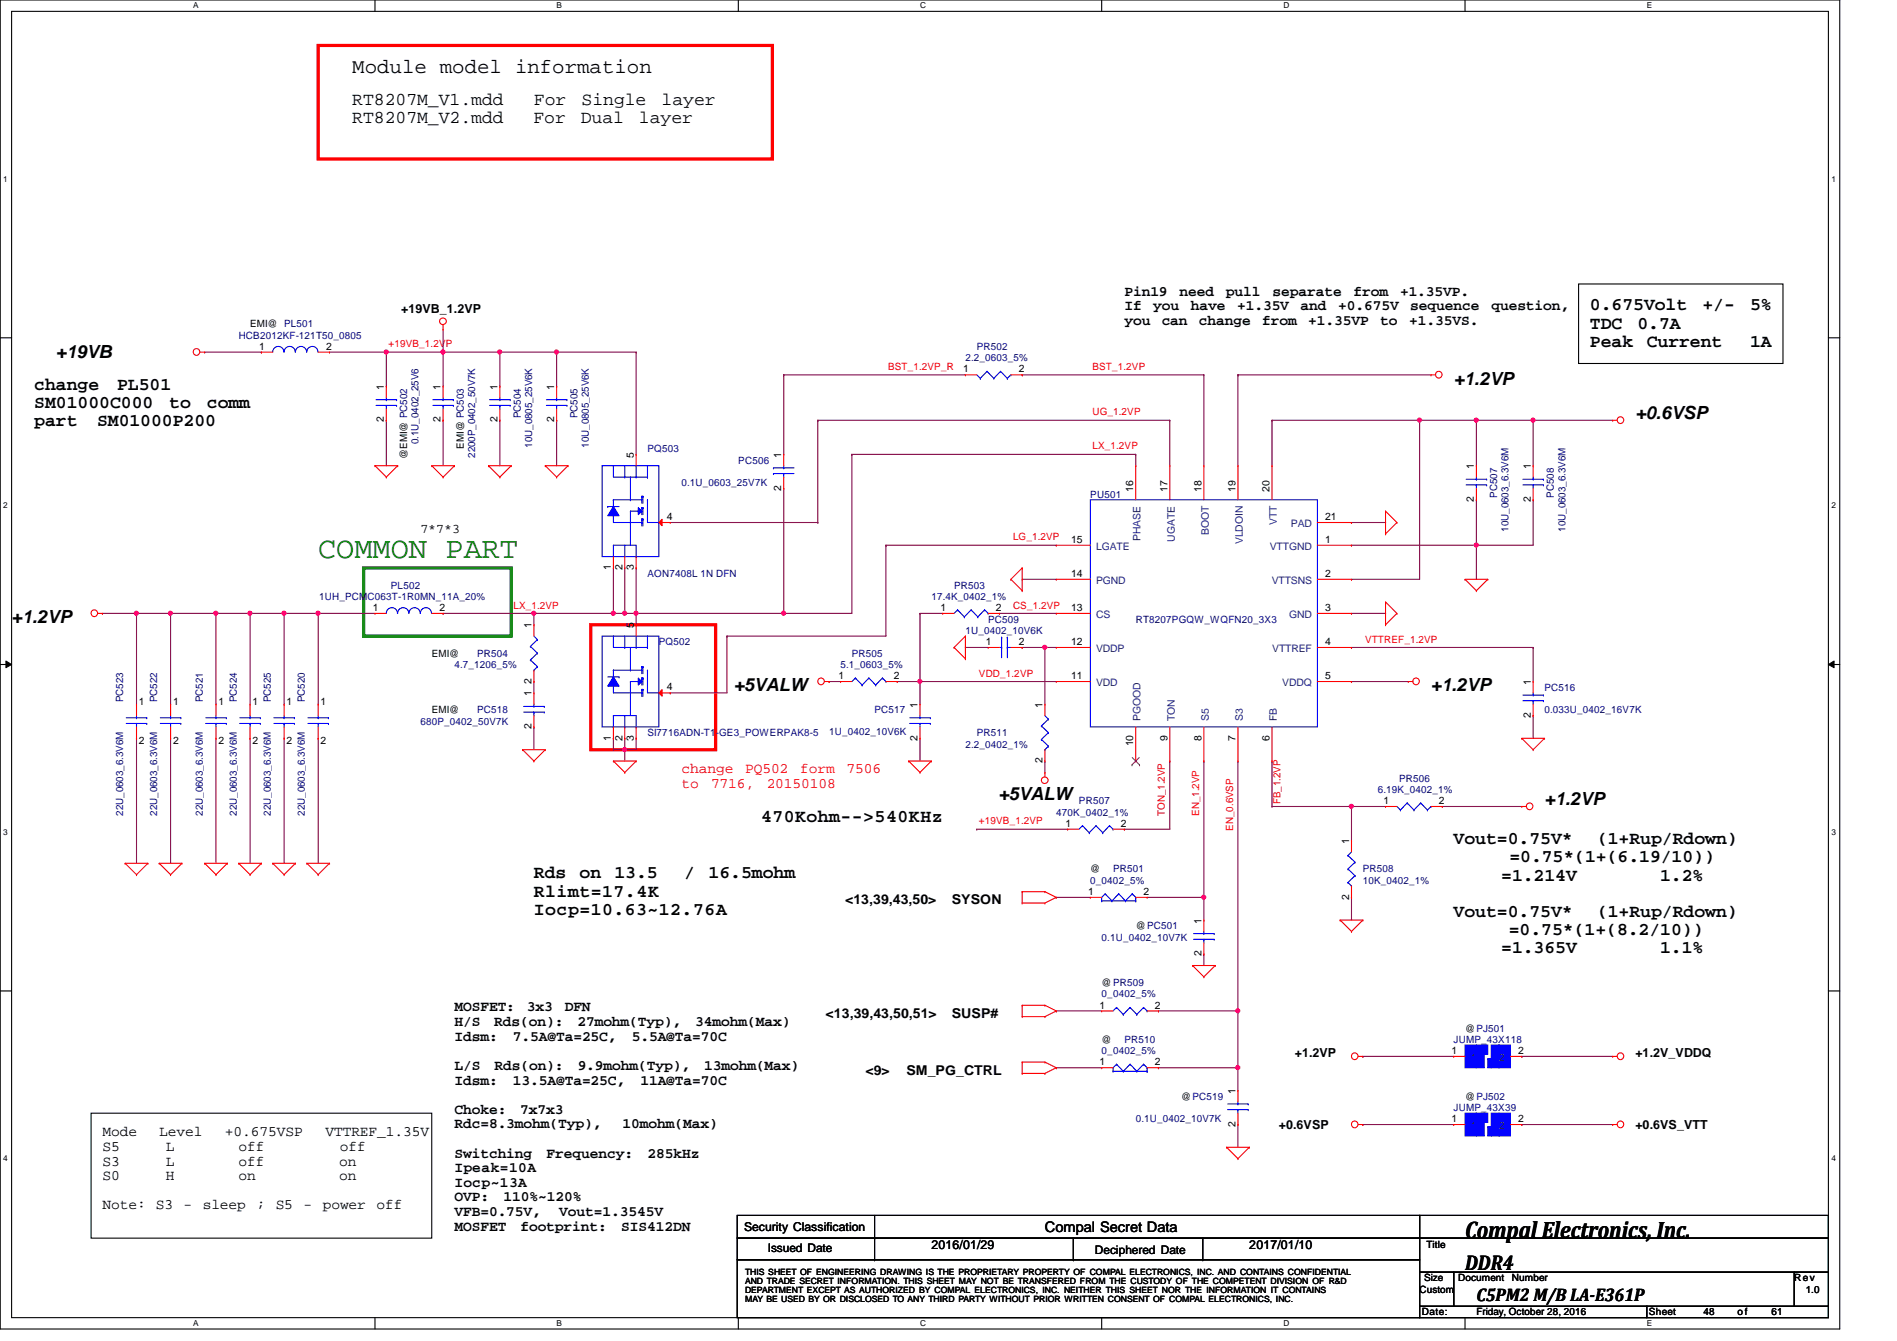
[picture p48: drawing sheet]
<svg xmlns="http://www.w3.org/2000/svg" width="297mm" height="210mm" viewBox="0 0 297 210" stroke-linecap="round" stroke-linejoin="round" font-family="sans-serif">
<defs><g id="words">
<text font-size="4.7" fill="#008000" x="49.8" y="87.3">COMMON PART</text>
<text font-size="3.7" x="229.4" y="193.8">Compal Electronics, Inc.</text>
<g font-size="3.3">
<text x="55.2" y="11.4">Module model information</text>
<text x="229.4" y="198.8">DDR4</text>
</g>
<g font-size="2.8">
<text x="55.2" y="16.5">RT8207M_V1.mdd</text>
<text x="83.6" y="16.5">For</text>
<text x="91.1" y="16.5">Single</text>
<text x="103.6" y="16.5">layer</text>
<text x="55.2" y="19.3">RT8207M_V2.mdd</text>
<text x="83.5" y="19.3">For</text>
<text x="90.9" y="19.3">Dual</text>
<text x="100" y="19.3">layer</text>
<text x="249" y="51.4">TDC</text>
<text x="249" y="48.6">0.675Volt</text>
<text x="256.4" y="51.4">0.7A</text>
<text x="266.6" y="48.6">+/-</text>
<text x="274" y="48.6">5%</text>
<text x="8.8" y="56.1">+19VB</text>
<text x="249" y="54.3">Peak</text>
<text x="257.8" y="54.3">Current</text>
<text x="274" y="54.3">1A</text>
<text x="5.4" y="61">change</text>
<text x="5.4" y="63.9">SM01000C000</text>
<text x="18.3" y="61">PL501</text>
<text x="26.5" y="63.9">to</text>
<text x="32.4" y="63.9">comm</text>
<text x="227.6" y="60.2">+1.2VP</text>
<text x="256.1" y="65.5">+0.6VSP</text>
<text x="5.4" y="66.7">part</text>
<text x="15.2" y="66.7">SM01000P200</text>
<text x="1.8" y="97.5">+1.2VP</text>
<text x="114.9" y="108.2">+5VALW</text>
<text x="224.1" y="108.2">+1.2VP</text>
<text x="156.3" y="125.3">+5VALW</text>
<text x="241.8" y="126">+1.2VP</text>
<text x="119.2" y="128.6">470Kohm--&gt;540KHz</text>
<text x="83.6" y="137.5">Rds</text>
<text x="90.8" y="137.5">on</text>
<text x="96.2" y="137.5">13.5</text>
<text x="107.1" y="137.5">/</text>
<text x="111" y="137.5">16.5mohm</text>
<text x="227.6" y="132.2">Vout=0.75V*</text>
<text x="235.1" y="137.8">=1.214V</text>
<text x="236.3" y="135">=0.75*(1+(6.19/10))</text>
<text x="250.1" y="132.2">(1+Rup/Rdown)</text>
<text x="260" y="137.8">1.2%</text>
<text x="83.6" y="140.3">Rlimt=17.4K</text>
<text x="83.6" y="143.2">Iocp=10.63~12.76A</text>
<text x="227.6" y="143.5">Vout=0.75V*</text>
<text x="250.1" y="143.5">(1+Rup/Rdown)</text>
<text x="235.1" y="149.2">=1.365V</text>
<text x="236.3" y="146.3">=0.75*(1+(8.2/10))</text>
<text x="260" y="149.2">1.1%</text>
<text x="231.2" y="203.6">C5PM2 M/B LA-E361P</text>
</g>
<g font-size="2.3">
<text x="176.1" y="46.3">Pin19</text>
<text x="184.7" y="46.3">need</text>
<text x="192" y="46.3">pull</text>
<text x="199.2" y="46.3">separate</text>
<text x="211.9" y="46.3">from</text>
<text x="219.2" y="46.3">+1.35VP.</text>
<text x="176.1" y="48.6">If</text>
<text x="176.1" y="50.9">you</text>
<text x="180.6" y="48.6">you</text>
<text x="181.9" y="50.9">can</text>
<text x="186.5" y="48.6">have</text>
<text x="187.7" y="50.9">change</text>
<text x="193.7" y="48.6">+1.35V</text>
<text x="197.6" y="50.9">from</text>
<text x="203.7" y="48.6">and</text>
<text x="204.8" y="50.9">+1.35VP</text>
<text x="209.5" y="48.6">+0.675V</text>
<text x="216.1" y="50.9">to</text>
<text x="220.7" y="50.9">+1.35VS.</text>
<text x="220.8" y="48.6">sequence</text>
<text x="233.5" y="48.6">question,</text>
<text x="71.2" y="158.3">MOSFET:</text>
<text x="71.2" y="160.6">H/S</text>
<text x="77.4" y="160.6">Rds(on):</text>
<text x="82.5" y="158.3">3x3</text>
<text x="88.4" y="158.3">DFN</text>
<text x="90.4" y="160.6">27mohm(Typ),</text>
<text x="108.9" y="160.6">34mohm(Max)</text>
<text x="71.2" y="162.9">Idsm:</text>
<text x="71.2" y="167.5">L/S</text>
<text x="77.4" y="167.5">Rds(on):</text>
<text x="80.3" y="162.9">7.5A@Ta=25C,</text>
<text x="90.5" y="167.5">9.9mohm(Typ),</text>
<text x="98.9" y="162.9">5.5A@Ta=70C</text>
<text x="110.3" y="167.5">13mohm(Max)</text>
<text x="71.2" y="169.8">Idsm:</text>
<text x="80.3" y="169.8">13.5A@Ta=25C,</text>
<text x="100.3" y="169.8">11A@Ta=70C</text>
<text x="16" y="177.9">Mode</text>
<text x="24.9" y="177.9">Level</text>
<text x="35.2" y="177.9">+0.675VSP</text>
<text x="51" y="177.9">VTTREF_1.35V</text>
<text x="71.2" y="174.3">Choke:</text>
<text x="71.2" y="176.6">Rdc=8.3mohm(Typ),</text>
<text x="81.4" y="174.3">7x7x3</text>
<text x="97.5" y="176.6">10mohm(Max)</text>
<text x="16" y="180.2">S5</text>
<text x="16" y="182.5">S3</text>
<text x="16" y="184.7">S0</text>
<text x="25.9" y="180.2">L</text>
<text x="25.9" y="182.5">L</text>
<text x="25.9" y="184.7">H</text>
<text x="37.4" y="180.2">off</text>
<text x="37.4" y="182.5">off</text>
<text x="37.4" y="184.7">on</text>
<text x="53.1" y="184.7">on</text>
<text x="53.1" y="182.5">on</text>
<text x="53.2" y="180.2">off</text>
<text x="71.2" y="181.2">Switching</text>
<text x="71.2" y="183.5">Ipeak=10A</text>
<text x="71.2" y="185.8">Iocp~13A</text>
<text x="85.6" y="181.2">Frequency:</text>
<text x="101.4" y="181.2">285kHz</text>
<text x="16" y="189.3">Note: S3 -</text>
<text x="31.7" y="189.3">sleep</text>
<text x="40.2" y="189.3">;</text>
<text x="43.2" y="189.3">S5</text>
<text x="47.5" y="189.3">-</text>
<text x="50.5" y="189.3">power</text>
<text x="59" y="189.3">off</text>
<text x="71.2" y="188">OVP:</text>
<text x="71.2" y="190.3">VFB=0.75V,</text>
<text x="78.9" y="188">110%~120%</text>
<text x="87.6" y="190.3">Vout=1.3545V</text>
<text x="71.2" y="192.6">MOSFET</text>
<text x="81.5" y="192.6">footprint:</text>
<text x="97.3" y="192.6">SIS412DN</text>
<text x="163.6" y="192.9">Compal Secret Data</text>
</g>
<g font-size="2.3" fill="#f00">
<text x="106.7" y="123.3">to</text>
<text x="106.7" y="121">change</text>
<text x="111.3" y="123.3">7716,</text>
<text x="116.7" y="121">PQ502</text>
<text x="120" y="123.3">20150108</text>
<text x="125.3" y="121">form</text>
<text x="132.6" y="121">7506</text>
</g>
<g font-size="2.1">
<text x="65.8" y="83.4">7*7*3</text>
<text x="132.3" y="141.6">&lt;13,39,43,50&gt;</text>
<text x="149.1" y="141.6">SYSON</text>
<text x="129.3" y="159.3">&lt;13,39,43,50,51&gt;</text>
<text x="149.1" y="159.3">SUSP#</text>
<text x="135.5" y="168.2">&lt;9&gt;</text>
<text x="141.9" y="168.2">SM_PG_CTRL</text>
</g>
<g font-size="1.9">
<text x="62.8" y="48.9">+19VB_1.2VP</text>
<text x="202.7" y="165.4">+1.2VP</text>
<text x="256.1" y="165.4">+1.2V_VDDQ</text>
<text x="200.2" y="176.8">+0.6VSP</text>
<text x="256.1" y="176.8">+0.6VS_VTT</text>
<text x="116.5" y="192.7">Security Classification</text>
<text x="120.2" y="196">Issued Date</text>
<text x="145.8" y="195.6">2016/01/29</text>
<text x="171.4" y="196.2">Deciphered Date</text>
<text x="195.6" y="195.6">2017/01/10</text>
</g>
<g font-size="1.6" fill="#000080">
<text x="37.4" y="53">HCB2012KF-121T50_0805</text>
<text x="151.2" y="56.6">2.2_0603_5%</text>
<text x="152.9" y="54.8">PR502</text>
<text x="81.5" y="65.4" transform="rotate(-90 81.5 65.4)">PC504</text>
<text x="90.4" y="65.4" transform="rotate(-90 90.4 65.4)">PC505</text>
<text x="65.5" y="69.5" transform="rotate(-90 65.5 69.5)">0.1U_0402_25V6</text>
<text x="74.4" y="71.7" transform="rotate(-90 74.4 71.7)">2200P_0402_50V7K</text>
<text x="83.3" y="70.1" transform="rotate(-90 83.3 70.1)">10U_0805_25V6K</text>
<text x="92.2" y="70.1" transform="rotate(-90 92.2 70.1)">10U_0805_25V6K</text>
<text x="101.4" y="70.8">PQ503</text>
<text x="106.7" y="76.1">0.1U_0603_25V7K</text>
<text x="115.6" y="72.6">PC506</text>
<text x="170.7" y="77.9">PU501</text>
<text x="234.4" y="77.9" transform="rotate(-90 234.4 77.9)">PC507</text>
<text x="243.3" y="77.9" transform="rotate(-90 243.3 77.9)">PC508</text>
<text x="236.2" y="83.2" transform="rotate(-90 236.2 83.2)">10U_0603_6.3V6M</text>
<text x="245.1" y="83.2" transform="rotate(-90 245.1 83.2)">10U_0603_6.3V6M</text>
<text x="50" y="93.9">1UH_PCMC063T-1R0MN_11A_20%</text>
<text x="61.2" y="92.1">PL502</text>
<text x="101.4" y="90.3">AON7408L 1N DFN</text>
<text x="145.8" y="93.9">17.4K_0402_1%</text>
<text x="149.4" y="92.1">PR503</text>
<text x="103.2" y="101">PQ502</text>
<text x="151.2" y="99.2">1U_0402_10V6K</text>
<text x="154.7" y="97.5">PC509</text>
<text x="177.8" y="97.5">RT8207PGQW_WQFN20_3X3</text>
<text x="71.2" y="104.6">4.7_1206_5%</text>
<text x="74.7" y="102.8">PR504</text>
<text x="131.6" y="104.6">5.1_0603_5%</text>
<text x="133.4" y="102.8">PR505</text>
<text x="19.3" y="109.9" transform="rotate(-90 19.3 109.9)">PC523</text>
<text x="24.6" y="109.9" transform="rotate(-90 24.6 109.9)">PC522</text>
<text x="31.7" y="109.9" transform="rotate(-90 31.7 109.9)">PC521</text>
<text x="37.1" y="109.9" transform="rotate(-90 37.1 109.9)">PC524</text>
<text x="42.4" y="109.9" transform="rotate(-90 42.4 109.9)">PC525</text>
<text x="47.7" y="109.9" transform="rotate(-90 47.7 109.9)">PC520</text>
<text x="65.8" y="113.5">680P_0402_50V7K</text>
<text x="74.7" y="111.7">PC518</text>
<text x="136.9" y="111.7">PC517</text>
<text x="241.8" y="111.7">0.033U_0402_16V7K</text>
<text x="241.8" y="108.1">PC516</text>
<text x="101.4" y="115.2">SI7716ADN-T1-GE3_POWERPAK8-5</text>
<text x="129.8" y="115.1">1U_0402_10V6K</text>
<text x="151.2" y="117">2.2_0402_1%</text>
<text x="152.9" y="115.2">PR511</text>
<text x="168.9" y="125.9">PR507</text>
<text x="215.7" y="124.1">6.19K_0402_1%</text>
<text x="219.1" y="122.3">PR506</text>
<text x="19.3" y="127.7" transform="rotate(-90 19.3 127.7)">22U_0603_6.3V6M</text>
<text x="24.6" y="127.7" transform="rotate(-90 24.6 127.7)">22U_0603_6.3V6M</text>
<text x="31.7" y="127.7" transform="rotate(-90 31.7 127.7)">22U_0603_6.3V6M</text>
<text x="37.1" y="127.7" transform="rotate(-90 37.1 127.7)">22U_0603_6.3V6M</text>
<text x="42.4" y="127.7" transform="rotate(-90 42.4 127.7)">22U_0603_6.3V6M</text>
<text x="47.7" y="127.7" transform="rotate(-90 47.7 127.7)">22U_0603_6.3V6M</text>
<text x="165.4" y="127.7">470K_0402_1%</text>
<text x="174.3" y="136.6">PR501</text>
<text x="213.4" y="136.6">PR508</text>
<text x="170.7" y="138.3">0_0402_5%</text>
<text x="213.4" y="138.3">10K_0402_1%</text>
<text x="172.5" y="147.2">0.1U_0402_10V7K</text>
<text x="172.5" y="156.1">0_0402_5%</text>
<text x="172.5" y="165">0_0402_5%</text>
<text x="176.1" y="163.2">PR510</text>
<text x="227.6" y="163.2">JUMP_43X118</text>
<text x="227.6" y="173.9">JUMP_43X39</text>
<text x="177.8" y="175.7">0.1U_0402_10V7K</text>
</g>
<g font-size="1.6">
<text x="39.2" y="51.2">EMI@ PL501</text>
<text x="40.6" y="54.7">1</text>
<text x="51.1" y="54.7">2</text>
<text x="150.8" y="58.3">1</text>
<text x="159.5" y="58.3">2</text>
<text x="60.1" y="61" transform="rotate(-90 60.1 61)">1</text>
<text x="69" y="61" transform="rotate(-90 69 61)">1</text>
<text x="77.9" y="61" transform="rotate(-90 77.9 61)">1</text>
<text x="86.8" y="61" transform="rotate(-90 86.8 61)">1</text>
<text x="60.1" y="66.1" transform="rotate(-90 60.1 66.1)">2</text>
<text x="63.8" y="71.8" transform="rotate(-90 63.8 71.8)">@EMI@ PC502</text>
<text x="69" y="66.1" transform="rotate(-90 69 66.1)">2</text>
<text x="72.6" y="70.2" transform="rotate(-90 72.6 70.2)">EMI@ PC503</text>
<text x="77.9" y="66.1" transform="rotate(-90 77.9 66.1)">2</text>
<text x="86.8" y="66.1" transform="rotate(-90 86.8 66.1)">2</text>
<text x="99.2" y="71.7" transform="rotate(-90 99.2 71.7)">5</text>
<text x="122.3" y="71.7" transform="rotate(-90 122.3 71.7)">1</text>
<text x="122.3" y="76.8" transform="rotate(-90 122.3 76.8)">2</text>
<text x="177.5" y="77" transform="rotate(-90 177.5 77)">16</text>
<text x="182.8" y="77" transform="rotate(-90 182.8 77)">17</text>
<text x="188.1" y="77" transform="rotate(-90 188.1 77)">18</text>
<text x="193.5" y="77" transform="rotate(-90 193.5 77)">19</text>
<text x="198.8" y="77" transform="rotate(-90 198.8 77)">20</text>
<text x="230.8" y="73.4" transform="rotate(-90 230.8 73.4)">1</text>
<text x="239.7" y="73.4" transform="rotate(-90 239.7 73.4)">1</text>
<text x="104.4" y="81.4">4</text>
<text x="207.5" y="81.4">21</text>
<text x="230.8" y="78.6" transform="rotate(-90 230.8 78.6)">2</text>
<text x="239.7" y="78.6" transform="rotate(-90 239.7 78.6)">2</text>
<text x="95.7" y="89.2" transform="rotate(-90 95.7 89.2)">1</text>
<text x="97.4" y="89.2" transform="rotate(-90 97.4 89.2)">2</text>
<text x="99.2" y="89.2" transform="rotate(-90 99.2 89.2)">3</text>
<text x="167.7" y="85">15</text>
<text x="207.5" y="85">1</text>
<text x="58.4" y="95.6">1</text>
<text x="68.8" y="95.6">2</text>
<text x="147.3" y="95.6">1</text>
<text x="156" y="95.6">2</text>
<text x="167.7" y="90.3">14</text>
<text x="167.7" y="95.6">13</text>
<text x="207.5" y="90.3">2</text>
<text x="207.5" y="95.6">3</text>
<text x="83.2" y="98.3" transform="rotate(-90 83.2 98.3)">1</text>
<text x="99.2" y="98.3" transform="rotate(-90 99.2 98.3)">5</text>
<text x="154.4" y="101">1</text>
<text x="159.5" y="101">2</text>
<text x="167.7" y="101">12</text>
<text x="207.5" y="101">4</text>
<text x="67.6" y="102.8">EMI@</text>
<text x="83.2" y="107" transform="rotate(-90 83.2 107)">2</text>
<text x="131.3" y="106.3">1</text>
<text x="140" y="106.3">2</text>
<text x="167.7" y="106.3">11</text>
<text x="207.5" y="106.3">5</text>
<text x="239.7" y="107.2" transform="rotate(-90 239.7 107.2)">1</text>
<text x="21.8" y="110.4">1</text>
<text x="27.1" y="110.4">1</text>
<text x="34.2" y="110.4">1</text>
<text x="39.5" y="110.4">1</text>
<text x="44.9" y="110.4">1</text>
<text x="50.2" y="110.4">1</text>
<text x="67.6" y="111.7">EMI@</text>
<text x="83.2" y="109" transform="rotate(-90 83.2 109)">1</text>
<text x="104.4" y="108.1">4</text>
<text x="143.7" y="110.8" transform="rotate(-90 143.7 110.8)">1</text>
<text x="163.2" y="110.8" transform="rotate(-90 163.2 110.8)">1</text>
<text x="239.7" y="112.4" transform="rotate(-90 239.7 112.4)">2</text>
<text x="21.8" y="116.5">2</text>
<text x="27.1" y="116.5">2</text>
<text x="34.2" y="116.5">2</text>
<text x="39.5" y="116.5">2</text>
<text x="44.9" y="116.5">2</text>
<text x="50.2" y="116.5">2</text>
<text x="83.2" y="114.1" transform="rotate(-90 83.2 114.1)">2</text>
<text x="95.7" y="115.9" transform="rotate(-90 95.7 115.9)">1</text>
<text x="97.4" y="115.9" transform="rotate(-90 97.4 115.9)">2</text>
<text x="99.2" y="115.9" transform="rotate(-90 99.2 115.9)">3</text>
<text x="143.7" y="115.9" transform="rotate(-90 143.7 115.9)">2</text>
<text x="163.2" y="119.5" transform="rotate(-90 163.2 119.5)">2</text>
<text x="177.5" y="116.8" transform="rotate(-90 177.5 116.8)">10</text>
<text x="182.8" y="115.9" transform="rotate(-90 182.8 115.9)">9</text>
<text x="188.1" y="115.9" transform="rotate(-90 188.1 115.9)">8</text>
<text x="193.5" y="115.9" transform="rotate(-90 193.5 115.9)">7</text>
<text x="198.8" y="115.9" transform="rotate(-90 198.8 115.9)">6</text>
<text x="216.6" y="125.9">1</text>
<text x="225.3" y="125.9">2</text>
<text x="166.8" y="129.4">1</text>
<text x="175.5" y="129.4">2</text>
<text x="170.7" y="136.6">@</text>
<text x="211.2" y="132.1" transform="rotate(-90 211.2 132.1)">1</text>
<text x="170.4" y="140.1">1</text>
<text x="179.1" y="140.1">2</text>
<text x="211.2" y="140.8" transform="rotate(-90 211.2 140.8)">2</text>
<text x="177.8" y="145.5">@PC501</text>
<text x="188.1" y="149.7" transform="rotate(-90 188.1 149.7)">2</text>
<text x="188.1" y="144.6" transform="rotate(-90 188.1 144.6)">1</text>
<text x="172.5" y="154.3">@PR509</text>
<text x="172.2" y="157.9">1</text>
<text x="180.8" y="157.9">2</text>
<text x="229.4" y="161.5">@PJ501</text>
<text x="172.2" y="166.8">1</text>
<text x="172.5" y="163.2">@</text>
<text x="180.8" y="166.8">2</text>
<text x="227.3" y="165">1</text>
<text x="237.7" y="165">2</text>
<text x="184.9" y="172.1">@PC519</text>
<text x="193.5" y="171.2" transform="rotate(-90 193.5 171.2)">1</text>
<text x="229.4" y="172.1">@PJ502</text>
<text x="193.5" y="176.4" transform="rotate(-90 193.5 176.4)">2</text>
<text x="227.3" y="175.6">1</text>
<text x="237.7" y="175.6">2</text>
<text x="223.3" y="195.4">Title</text>
<text x="222.3" y="202.4">Custom</text>
<text x="223" y="200.6">Size</text>
<text x="228.3" y="200.6">Document</text>
<text x="236.8" y="200.6">Number</text>
<text x="281" y="200.6">Rev</text>
<text x="282.7" y="202.4">1.0</text>
<text x="222.6" y="205.9">Date:</text>
<text x="231.2" y="205.9">Friday, October 28, 2016</text>
<text x="258.2" y="205.9">Sheet</text>
<text x="266.7" y="205.9">48</text>
<text x="272.1" y="205.9">of</text>
<text x="277.4" y="205.9">61</text>
</g>
<g font-size="1.6" fill="#f00">
<text x="60.8" y="54.4">+19VB_1.2VP</text>
<text x="139.1" y="57.9">BST_1.2VP_R</text>
<text x="171.1" y="57.9">BST_1.2VP</text>
<text x="171.1" y="65">UG_1.2VP</text>
<text x="171.1" y="70.4">LX_1.2VP</text>
<text x="158.6" y="84.6">LG_1.2VP</text>
<text x="80.4" y="95.2">LX_1.2VP</text>
<text x="158.6" y="95.2">CS_1.2VP</text>
<text x="213.7" y="100.6">VTTREF_1.2VP</text>
<text x="153.3" y="105.9">VDD_1.2VP</text>
<text x="200.5" y="125.9" transform="rotate(-90 200.5 125.9)">FB_1.2VP</text>
<text x="153.3" y="129">+19VB_1.2VP</text>
<text x="182.4" y="127.7" transform="rotate(-90 182.4 127.7)">TON_1.2VP</text>
<text x="187.7" y="127.7" transform="rotate(-90 187.7 127.7)">EN_1.2VP</text>
<text x="193.1" y="130" transform="rotate(-90 193.1 130)">EN_0.6VSP</text>
</g>
<g font-size="1.6" fill="#004080">
<text x="189.3" y="83.8" transform="rotate(-90 189.3 83.8)">BOOT</text>
<text x="199.9" y="82.3" transform="rotate(-90 199.9 82.3)">VTT</text>
<text x="202.1" y="82.5">PAD</text>
<text x="171.6" y="86.1">LGATE</text>
<text x="178.6" y="84.7" transform="rotate(-90 178.6 84.7)">PHASE</text>
<text x="183.9" y="84.8" transform="rotate(-90 183.9 84.8)">UGATE</text>
<text x="194.6" y="85.2" transform="rotate(-90 194.6 85.2)">VLDOIN</text>
<text x="198.8" y="86.1">VTTGND</text>
<text x="171.6" y="91.4">PGND</text>
<text x="199.1" y="91.4">VTTSNS</text>
<text x="171.6" y="96.7">CS</text>
<text x="201.8" y="96.7">GND</text>
<text x="171.6" y="102.1">VDDP</text>
<text x="171.6" y="107.4">VDD</text>
<text x="199.2" y="102.1">VTTREF</text>
<text x="200.8" y="107.4">VDDQ</text>
<text x="178.6" y="112.9" transform="rotate(-90 178.6 112.9)">PGOOD</text>
<text x="183.9" y="112.9" transform="rotate(-90 183.9 112.9)">TON</text>
<text x="189.3" y="112.9" transform="rotate(-90 189.3 112.9)">S5</text>
<text x="194.6" y="112.9" transform="rotate(-90 194.6 112.9)">S3</text>
<text x="199.9" y="112.9" transform="rotate(-90 199.9 112.9)">FB</text>
<text x="230.3" y="166.1">1</text>
<text x="234.7" y="166.1">2</text>
<text x="230.3" y="176.7">1</text>
<text x="234.7" y="176.7">2</text>
</g>
<g font-size="1.4">
<text x="116.7" y="201">AND TRADE SECRET INFORMATION. THIS SHEET MAY NOT BE TRANSFERED FROM THE CUSTODY OF THE COMPETENT DIVISION OF R&amp;D</text>
<text x="116.7" y="202.4">DEPARTMENT EXCEPT AS AUTHORIZED BY COMPAL ELECTRONICS, INC. NEITHER THIS SHEET NOR THE INFORMATION IT CONTAINS</text>
<text x="116.7" y="203.8">MAY BE USED BY OR DISCLOSED TO ANY THIRD PARTY WITHOUT PRIOR WRITTEN CONSENT OF COMPAL ELECTRONICS, INC.</text>
<text x="116.7" y="199.6">THIS SHEET OF ENGINEERING DRAWING IS THE PROPRIETARY PROPERTY OF COMPAL ELECTRONICS, INC. AND CONTAINS CONFIDENTIAL</text>
</g>
<g font-size="1.3">
<text x="30.3" y="1.3">A</text>
<text x="87.2" y="1.3">B</text>
<text x="144.1" y="1.3">C</text>
<text x="201" y="1.3">D</text>
<text x="257.8" y="1.3">E</text>
<text x=".5" y="28.4">1</text>
<text x="286.8" y="28.4">1</text>
<text x=".5" y="79.5">2</text>
<text x="286.8" y="79.5">2</text>
<text x=".5" y="130.7">3</text>
<text x="286.8" y="130.7">3</text>
<text x=".5" y="181.8">4</text>
<text x="286.8" y="181.8">4</text>
<text x="30.3" y="207.6">A</text>
<text x="87.2" y="207.6">B</text>
<text x="144.1" y="207.6">C</text>
<text x="201" y="207.6">D</text>
<text x="257.8" y="207.6">E</text>
</g>
</g></defs>
<path d="M0 0h288.1v208h-288.1zM1.8 1.8h284.5v204.4h-284.5z" fill="none" stroke="#000" stroke-width=".17"/>
<g fill="#fff">
<path d="M30.3 .2h.8v1.4h-.8z"/>
<path d="M30.3 206.4h.8v1.4h-.8z"/>
</g>
<path d="M58.7 0v1.8M58.7 206.2v1.8" fill="none" stroke="#000" stroke-width=".17"/>
<g fill="#fff">
<path d="M87.2 .2h.8v1.4h-.8z"/>
<path d="M87.2 206.4h.8v1.4h-.8z"/>
</g>
<path d="M115.6 0v1.8M115.6 206.2v1.8" fill="none" stroke="#000" stroke-width=".17"/>
<g fill="#fff">
<path d="M144.1 .2h.8v1.4h-.8z"/>
<path d="M144.1 206.4h.8v1.4h-.8z"/>
</g>
<path d="M172.5 0v1.8M172.5 206.2v1.8" fill="none" stroke="#000" stroke-width=".17"/>
<g fill="#fff">
<path d="M201 .2h.8v1.4h-.8z"/>
<path d="M201 206.4h.8v1.4h-.8z"/>
</g>
<path d="M229.4 0v1.8M229.4 206.2v1.8" fill="none" stroke="#000" stroke-width=".17"/>
<g fill="#fff">
<path d="M257.8 .2h.9v1.4h-.9z"/>
<path d="M257.8 206.4h.9v1.4h-.9z"/>
<path d="M.5 27.3h.7v1.4h-.7z"/>
<path d="M286.8 27.3h.6v1.4h-.6z"/>
<path d="M.5 78.4h.7v1.4h-.7z"/>
<path d="M286.8 78.4h.6v1.4h-.6z"/>
</g>
<path d="M0 52.9h1.8M286.3 52.9h1.8" fill="none" stroke="#000" stroke-width=".17"/>
<g fill="#fff">
<path d="M.5 129.5h.7v1.4h-.7z"/>
<path d="M286.8 129.5h.6v1.4h-.6z"/>
</g>
<path d="M0 104h1.8M286.3 104h1.8" fill="none" stroke="#000" stroke-width=".17"/>
<path d="M.9 103.5l.9 .5-.9 .5zM286.3 104l.9-.5v1z" fill="#000"/>
<path d="M.9 103.5l.9 .5-.9 .5zM286.3 104l.9-.5v1z" fill="none" stroke="#000" stroke-width=".16"/>
<g fill="#fff">
<path d="M.5 180.6h.7v1.4h-.7z"/>
<path d="M286.8 180.6h.6v1.4h-.6z"/>
</g>
<path d="M247.2 44.4h32v12.5h-32zM0 155.1h1.8M286.3 155.1h1.8M14.3 174.2h53.3v19.6h-53.3z" fill="none" stroke="#000" stroke-width=".17"/>
<path d="M49.8 7.1h71.1v17.8h-71.1zM92.5 97.8h19.6v19.5h-19.6z" fill="none" stroke="#f00" stroke-width=".51"/>
<path d="M56.9 88.9h23.1v10.7h-23.1z" fill="none" stroke="#008000" stroke-width=".51"/>
<g fill="none" stroke="#800040" stroke-width=".17">
<path d="M160.1 58.7h.1M160.1 58.7h28.4M188.5 58.7h.1M188.5 58.7v14.2M222.3 65.8h.1M222.3 65.8v24.9h-10.7M240.1 78.2h.1M240.1 78.2v7.1h-8.9M69.4 96h.1M69.4 96h14.2M138.7 85.3h.1M138.7 85.3h26.7"/>
<path d="M211.6 81.8h5.4M211.6 90.7h.1M211.6 81.8h.1M231.2 85.3h.1M144.1 115.6h.1M144.1 115.6v3.5M151.2 101.3h.1M151.2 101.3h3.5M163.6 101.3h.1M163.6 101.3h1.8M183.2 119.1h.1M183.2 119.1v10.7h-7.1"/>
<path d="M152.9 129.8h.1M152.9 129.8h14.3M176.1 129.8h.1"/>
</g>
<circle cx="83.6" cy="96" r=".32" fill="#f0f"/>
<circle cx="83.6" cy="96" r=".32" fill="none" stroke="#f0f" stroke-width=".17"/>
<path d="M211.6 85.3h.1M211.6 85.3h19.6M231.2 85.3h.1M231.2 85.3v5.4" fill="none" stroke="#800040" stroke-width=".17"/>
<circle cx="231.2" cy="85.3" r=".32" fill="#f0f"/>
<circle cx="231.2" cy="85.3" r=".32" fill="none" stroke="#f0f" stroke-width=".17"/>
<path d="M87.2 55.1h12.4M87.2 55.1h.1M128.1 65.8h.1M128.1 65.8v16" fill="none" stroke="#800040" stroke-width=".17"/>
<circle cx="87.1" cy="55.1" r=".32" fill="#f0f"/>
<circle cx="87.1" cy="55.1" r=".32" fill="none" stroke="#f0f" stroke-width=".17"/>
<g fill="none" stroke="#800040" stroke-width=".17">
<path d="M60.5 55.1h26.7M60.5 55.1h.1M60.5 55.1v5.4M69.4 55.1h.1M69.4 55.1v5.4M78.3 55.1h.1M78.3 55.1v5.4M87.2 55.1h.1M87.2 55.1v5.4M87.2 65.8h.1M87.2 65.8v7.1M240.1 65.8h12.4"/>
<path d="M240.1 65.8h.1M113.8 99.6h.1M113.8 99.6v8.9h-8.9M104.9 108.5h.1M213.4 165.4h14.2M213.4 176h14.2M213.4 165.4h.1M213.4 176h.1M238.3 165.4h14.2M238.3 176h14.2M238.3 176h.1M238.3 165.4h.1"/>
</g>
<circle cx="78.2" cy="55.1" r=".32" fill="#f0f"/>
<circle cx="78.2" cy="55.1" r=".32" fill="none" stroke="#f0f" stroke-width=".17"/>
<circle cx="69.4" cy="55.1" r=".32" fill="#f0f"/>
<circle cx="69.4" cy="55.1" r=".32" fill="none" stroke="#f0f" stroke-width=".17"/>
<path d="M51.6 55.1h8.9M60.5 55.1h.1M60.5 65.8h.1M60.5 65.8v7.1M69.4 65.8h.1M69.4 65.8v7.1M78.3 65.8h.1M78.3 65.8v7.1" fill="none" stroke="#800040" stroke-width=".17"/>
<circle cx="60.5" cy="55.1" r=".32" fill="#f0f"/>
<circle cx="60.5" cy="55.1" r=".32" fill="none" stroke="#f0f" stroke-width=".17"/>
<g fill="none" stroke="#800040" stroke-width=".17">
<path d="M193.8 58.7h.1M193.8 58.7v14.2M128.1 65.8h.1M128.1 65.8h55.1M177.8 71.1h.1M177.8 71.1v1.8M183.2 65.8h.1M183.2 65.8v7.1M199.2 65.8h.1M199.2 65.8v7.1M83.6 96h.1M83.6 96v1.8"/>
<path d="M144.1 96h.1M144.1 96v10.7M160.1 90.7h5.3M160.1 90.7h.1M83.6 106.7h.1M83.6 113.8h.1M83.6 106.7v1.8M83.6 113.8v3.5"/>
</g>
<circle cx="144" cy="106.7" r=".32" fill="#f0f"/>
<circle cx="144" cy="106.7" r=".32" fill="none" stroke="#f0f" stroke-width=".17"/>
<path d="M133.4 71.1h.1M133.4 71.1h44.4M199.2 65.8h23.1M199.2 65.8h.1M122.7 96h10.7M122.7 96h.1M156.5 96h.1M156.5 96h8.9" fill="none" stroke="#800040" stroke-width=".17"/>
<circle cx="222.3" cy="65.8" r=".32" fill="#f0f"/>
<circle cx="222.3" cy="65.8" r=".32" fill="none" stroke="#f0f" stroke-width=".17"/>
<path d="M231.2 78.2h.1M231.2 65.8h.1M231.2 78.2v7.1M231.2 65.8h8.9M140.5 106.7h3.6M140.5 106.7h.1" fill="none" stroke="#800040" stroke-width=".17"/>
<circle cx="240" cy="65.8" r=".32" fill="#f0f"/>
<circle cx="240" cy="65.8" r=".32" fill="none" stroke="#f0f" stroke-width=".17"/>
<circle cx="231.2" cy="65.8" r=".32" fill="#f0f"/>
<circle cx="231.2" cy="65.8" r=".32" fill="none" stroke="#f0f" stroke-width=".17"/>
<g fill="none" stroke="#800040" stroke-width=".17">
<path d="M122.7 58.7h28.5M122.7 58.7h.1M122.7 58.7v12.4M193.8 58.7h30.3M193.8 58.7h.1M122.7 76.5h.1M122.7 76.5v19.5M222.3 65.8h.1M222.3 65.8h8.9M231.2 65.8h.1M231.2 65.8v7.1M240.1 65.8h.1"/>
<path d="M240.1 65.8v7.1M113.8 99.6h.1M138.7 85.3h.1M138.7 85.3v14.3h-24.9M144.1 96h.1M144.1 96h3.5M211.6 96h5.4M211.6 96h.1M129.8 106.7h1.8M129.8 106.7h.1M144.1 106.7h.1M144.1 106.7v3.5"/>
<path d="M144.1 106.7h21.3M211.6 106.7h.1M211.6 106.7h8.9M240.1 101.3h.1M240.1 112h.1M240.1 101.3v5.4M240.1 112v3.6M199.2 126.2h12.4M199.2 126.2h.1M165.4 140.5h5.3M165.4 140.5h.1M211.6 140.5h.1"/>
<path d="M211.6 140.5v3.5"/>
</g>
<circle cx="211.6" cy="126.2" r=".32" fill="#f0f"/>
<circle cx="211.6" cy="126.2" r=".32" fill="none" stroke="#f0f" stroke-width=".17"/>
<g fill="none" stroke="#800040" stroke-width=".17">
<path d="M133.4 71.1h.1M133.4 71.1v24.9M188.5 119.1h.1M188.5 119.1v24.9M199.2 119.1h.1M199.2 119.1v7.1M211.6 101.3h.1M211.6 101.3h28.5M211.6 126.2h5.4M211.6 126.2h.1M211.6 126.2v5.4M225.8 126.2h.1"/>
<path d="M225.8 126.2h12.5M179.6 140.5h8.9M188.5 149.4h.1M188.5 140.5h.1M188.5 149.4v1.7M193.8 176h.1M193.8 167.1h.1M193.8 167.1v3.6M193.8 176v3.6"/>
</g>
<circle cx="188.5" cy="140.4" r=".32" fill="#f0f"/>
<circle cx="188.5" cy="140.4" r=".32" fill="none" stroke="#f0f" stroke-width=".17"/>
<path d="M193.8 119.1h.1M193.8 119.1v39.1h-12.4M165.4 158.2h.1M165.4 158.2h7.1M181.4 158.2h.1" fill="none" stroke="#800040" stroke-width=".17"/>
<circle cx="193.8" cy="158.2" r=".32" fill="#f0f"/>
<circle cx="193.8" cy="158.2" r=".32" fill="none" stroke="#f0f" stroke-width=".17"/>
<path d="M181.4 167.1h.1M181.4 167.1h12.4" fill="none" stroke="#800040" stroke-width=".17"/>
<circle cx="193.8" cy="167.1" r=".32" fill="#f0f"/>
<circle cx="193.8" cy="167.1" r=".32" fill="none" stroke="#f0f" stroke-width=".17"/>
<path d="M69.4 55.1h.1M69.4 51.6v3.5M97.8 117.3h.1M97.8 117.3v1.8M193.8 158.2h.1M193.8 158.2v8.9M165.4 167.1h.1M165.4 167.1h7.1" fill="none" stroke="#800040" stroke-width=".17"/>
<circle cx="97.8" cy="117.3" r=".32" fill="#f0f"/>
<circle cx="97.8" cy="117.3" r=".32" fill="none" stroke="#f0f" stroke-width=".17"/>
<path d="M99.6 96h.1M99.6 96h23.1" fill="none" stroke="#800040" stroke-width=".17"/>
<circle cx="122.7" cy="96" r=".32" fill="#f0f"/>
<circle cx="122.7" cy="96" r=".32" fill="none" stroke="#f0f" stroke-width=".17"/>
<circle cx="99.6" cy="96" r=".32" fill="#f0f"/>
<circle cx="99.6" cy="96" r=".32" fill="none" stroke="#f0f" stroke-width=".17"/>
<g fill="none" stroke="#800040" stroke-width=".17">
<path d="M99.6 55.1h.1M99.6 55.1v16M96.1 96h.1M96.1 88.9v7.1M99.6 88.9h.1M99.6 88.9v7.1M104.9 81.8h23.2M128.1 81.8h.1M96.1 117.3h.1M96.1 115.6h.1M96.1 115.6v1.7M97.8 117.3h.1"/>
<path d="M97.8 115.6h.1M97.8 115.6v1.7M99.6 115.6h.1M99.6 115.6v1.7h-3.5"/>
</g>
<circle cx="96" cy="96" r=".32" fill="#f0f"/>
<circle cx="96" cy="96" r=".32" fill="none" stroke="#f0f" stroke-width=".17"/>
<path d="M83.6 96h12.5M83.6 96h.1M97.8 96h.1M97.8 88.9v7.1" fill="none" stroke="#800040" stroke-width=".17"/>
<circle cx="97.8" cy="96" r=".32" fill="#f0f"/>
<circle cx="97.8" cy="96" r=".32" fill="none" stroke="#f0f" stroke-width=".17"/>
<path d="M96.1 96h.1M96.1 96h3.5v1.8M97.8 96h.1M99.6 97.8h.1M163.6 119.1h.1M163.6 101.3h.1M163.6 101.3v8.9M163.6 119.1v1.8" fill="none" stroke="#800040" stroke-width=".17"/>
<circle cx="163.6" cy="101.3" r=".32" fill="#f0f"/>
<circle cx="163.6" cy="101.3" r=".32" fill="none" stroke="#f0f" stroke-width=".17"/>
<path d="M21.4 96h.1M21.4 96v14.2M49.8 96h8.9M49.8 96h.1M160.1 101.3h3.5M160.1 101.3h.1" fill="none" stroke="#800040" stroke-width=".17"/>
<circle cx="21.4" cy="96" r=".32" fill="#f0f"/>
<circle cx="21.4" cy="96" r=".32" fill="none" stroke="#f0f" stroke-width=".17"/>
<path d="M26.7 96h.1M26.7 96v14.2" fill="none" stroke="#800040" stroke-width=".17"/>
<circle cx="26.7" cy="96" r=".32" fill="#f0f"/>
<circle cx="26.7" cy="96" r=".32" fill="none" stroke="#f0f" stroke-width=".17"/>
<path d="M33.8 96h.1M33.8 96v14.2" fill="none" stroke="#800040" stroke-width=".17"/>
<circle cx="33.8" cy="96" r=".32" fill="#f0f"/>
<circle cx="33.8" cy="96" r=".32" fill="none" stroke="#f0f" stroke-width=".17"/>
<path d="M39.2 96h.1M39.2 96v14.2" fill="none" stroke="#800040" stroke-width=".17"/>
<circle cx="39.1" cy="96" r=".32" fill="#f0f"/>
<circle cx="39.1" cy="96" r=".32" fill="none" stroke="#f0f" stroke-width=".17"/>
<path d="M44.5 96h.1M44.5 96v14.2" fill="none" stroke="#800040" stroke-width=".17"/>
<circle cx="44.5" cy="96" r=".32" fill="#f0f"/>
<circle cx="44.5" cy="96" r=".32" fill="none" stroke="#f0f" stroke-width=".17"/>
<path d="M49.8 96h.1M49.8 96v14.2" fill="none" stroke="#800040" stroke-width=".17"/>
<circle cx="49.8" cy="96" r=".32" fill="#f0f"/>
<circle cx="49.8" cy="96" r=".32" fill="none" stroke="#f0f" stroke-width=".17"/>
<g fill="none" stroke="#800040" stroke-width=".17">
<path d="M32 55.1h8.9M40.9 55.1h.1M16 96h33.8M16 96h.1M21.4 96h.1M26.7 96h.1M33.8 96h.1M39.2 96h.1M44.5 96h.1M21.4 115.6h.1M21.4 115.6v19.5M26.7 115.6h.1"/>
<path d="M26.7 115.6v19.5M33.8 115.6h.1M33.8 115.6v19.5M39.2 115.6h.1M39.2 115.6v19.5M44.5 115.6h.1M44.5 115.6v19.5M49.8 115.6h.1M49.8 115.6v19.5"/>
</g>
<g fill="none" stroke="#f00" stroke-width=".17">
<path d="M31.3 55.1h.7M32 55.1h.1M69.4 51.6h.1M69.4 50.8v.8M224.1 58.7h.7M224.1 58.7h.1M58.7 72.9h.1M58.7 72.9l1.8 1.8M58.7 72.9h3.6M60.5 74.7h.1M62.3 72.9l-1.8 1.8M62.3 72.9h.1"/>
<path d="M67.6 72.9h.1M67.6 72.9l1.8 1.8M67.6 72.9h3.6M69.4 74.7h.1M71.2 72.9l-1.8 1.8M71.2 72.9h.1M76.5 72.9h.1M76.5 72.9l1.8 1.8M76.5 72.9h3.5M78.3 74.7h.1M80 72.9h.1M80 72.9l-1.7 1.8"/>
<path d="M85.4 72.9h3.5M85.4 72.9h.1M85.4 72.9l1.8 1.8M87.2 74.7h.1M88.9 72.9h.1M88.9 72.9l-1.7 1.8M252.5 65.8h.1M252.5 65.8h.7M15.3 96h.7M16 96h.1M151.2 99.6l-1.8 1.7M151.2 99.6h.1"/>
<path d="M151.2 99.6v3.5M158.3 90.7h.1M158.3 90.7l1.8 1.8M160.1 88.9l-1.8 1.8M160.1 92.5h.1M160.1 88.9h.1M160.1 88.9v3.6M217 83.6h.1M217 80h.1M217 97.8h.1M217 94.2h.1M217 80v3.6"/>
<path d="M217 94.2v3.6M217 80l1.7 1.8M217 94.2l1.7 1.8M218.7 81.8l-1.7 1.8M218.7 96l-1.7 1.8M218.7 81.8h.1M218.7 96h.1M229.4 90.7h.1M229.4 90.7l1.8 1.8M229.4 90.7h3.6M231.2 92.5h.1M233 90.7l-1.8 1.8"/>
<path d="M233 90.7h.1M81.8 117.3h.1M81.8 117.3l1.8 1.8M81.8 117.3h3.6M83.6 119.1h.1M85.4 117.3h.1M85.4 117.3l-1.8 1.8M96.1 119.1h.1M96.1 119.1h3.5M96.1 119.1l1.7 1.8M99.6 119.1h.1M99.6 119.1l-1.8 1.8"/>
<path d="M129.1 106.7h.7M129.8 106.7h.1M142.3 119.1h3.5M142.3 119.1h.1M142.3 119.1l1.8 1.8M145.8 119.1l-1.7 1.8M145.8 119.1h.1M149.4 101.3h.1M149.4 101.3l1.8 1.8M151.2 103.1h.1M220.5 106.7h.7M220.5 106.7h.1"/>
<path d="M238.3 115.6h3.5M238.3 115.6h.1M238.3 115.6l1.8 1.7M240.1 117.3h.1M241.8 115.6h.1M241.8 115.6l-1.7 1.7M19.6 135.1l1.8 1.8M19.6 135.1h.1M19.6 135.1h3.6M21.4 136.9h.1M23.2 135.1h.1M23.2 135.1l-1.8 1.8"/>
<path d="M24.9 135.1h.1M24.9 135.1h3.6M24.9 135.1l1.8 1.8M26.7 136.9h.1M28.5 135.1h.1M28.5 135.1l-1.8 1.8M32 135.1h.1M32 135.1h3.6M32 135.1l1.8 1.8M33.8 136.9h.1M35.6 135.1h.1M35.6 135.1l-1.8 1.8"/>
<path d="M37.4 135.1h.1M37.4 135.1h3.5M37.4 135.1l1.8 1.8M39.2 136.9h.1M40.9 135.1h.1M40.9 135.1l-1.7 1.8M42.7 135.1h.1M42.7 135.1h3.6M42.7 135.1l1.8 1.8M44.5 136.9h.1M46.3 135.1h.1M46.3 135.1l-1.8 1.8"/>
<path d="M48 135.1h.1M48 135.1h3.6M48 135.1l1.8 1.8M49.8 136.9h.1M51.6 135.1h.1M51.6 135.1l-1.8 1.8M97.8 120.9h.1M144.1 120.9h.1M160.1 139.6h3.5M160.1 139.6h.1M160.1 139.6v1.8M163.6 139.6h.1"/>
<path d="M163.6 120.9h.1M163.6 120.9v.7M163.6 139.6l1.8 .9M238.3 126.2h.7M238.3 126.2h.1M160.1 157.4h3.5M160.1 157.4h.1M160.1 159.1h.1M160.1 141.4h.1M160.1 159.1h3.5M160.1 157.4v1.7M160.1 141.4h3.5"/>
<path d="M163.6 159.1h.1M163.6 157.4h.1M163.6 141.4h.1M163.6 157.4l1.8 .8M165.4 158.2l-1.8 .9M165.4 140.5l-1.8 .9M165.4 158.2h.1M165.4 140.5h.1M186.7 151.1h.1M186.7 151.1h3.6M186.7 151.1l1.8 1.8M188.5 152.9h.1"/>
<path d="M190.3 151.1h.1M190.3 151.1l-1.8 1.8M209.8 144h.1M209.8 144l1.8 1.8M209.8 144h3.6M211.6 145.8h.1M213.4 144l-1.8 1.8M213.4 144h.1M160.1 166.2h3.5M160.1 166.2h.1M160.1 168h.1M160.1 166.2v1.8"/>
<path d="M160.1 168h3.5M163.6 168h.1M163.6 166.2h.1M163.6 166.2l1.8 .9M165.4 167.1l-1.8 .9M165.4 167.1h.1M192.1 179.6h.1M192.1 179.6h3.5M192.1 179.6l1.7 1.8M195.6 179.6h.1M195.6 179.6l-1.8 1.8M212.7 165.4h.7"/>
<path d="M212.7 176h.7M213.4 165.4h.1M213.4 176h.1M252.5 165.4h.1M252.5 176h.1M252.5 165.4h.7M252.5 176h.7M193.8 181.4h.1"/>
<circle cx="30.8" cy="55.1" r=".52"/>
<circle cx="69.4" cy="50.3" r=".52"/>
<circle cx="225.3" cy="58.6" r=".52"/>
<circle cx="253.7" cy="65.8" r=".52"/>
<circle cx="14.8" cy="96" r=".52"/>
<circle cx="128.5" cy="106.7" r=".52"/>
<circle cx="221.7" cy="106.7" r=".52"/>
<circle cx="163.6" cy="122.1" r=".52"/>
<circle cx="239.5" cy="126.2" r=".52"/>
<circle cx="212.1" cy="165.3" r=".52"/>
<circle cx="212.1" cy="176" r=".52"/>
<circle cx="253.7" cy="176" r=".52"/>
<circle cx="253.7" cy="165.3" r=".52"/>
</g>
<g fill="none" stroke="#000" stroke-width=".17">
<path d="M115.4 190.2h106.9v3.6h-106.9zM115.4 193.8h106.9v3.4h-106.9zM115.4 197.2h106.9v9h-106.9zM136.9 193.8h.1M136.9 197.2h.1M136.9 190.2v7M168.1 197.2h.1M168.1 193.8v3.4M188.3 197.2h.1M188.3 193.8v3.4M222.3 190.2h64v3.6h-64zM222.3 193.8h64v5.3h-64z"/>
<path d="M222.3 199.1h5.3v5.4h-5.3zM227.6 199.1h53.4v5.4h-53.4zM281 199.1h5.3v5.4h-5.3zM222.3 204.5h35.5v1.7h-35.5zM257.8 204.5h28.5v1.7h-28.5z"/>
</g>
<path d="M229.4 174.2h1.8v3.6h-1.8z" fill-rule="evenodd" fill="#00f"/>
<path d="M229.4 174.2h1.8v3.6h-1.8z" fill="none" stroke="#00f" stroke-width=".17"/>
<path d="M231.2 174.2h1.2v3.6h-1.2z" fill-rule="evenodd" fill="#00f"/>
<path d="M231.2 174.2h1.2v3.6h-1.2z" fill="none" stroke="#00f" stroke-width=".17"/>
<path d="M232.4 174.2h.6v1.5h-.6z" fill-rule="evenodd" fill="#00f"/>
<path d="M232.4 174.2h.6v1.5h-.6z" fill="none" stroke="#00f" stroke-width=".17"/>
<path d="M233 176.4h.5v1.4h-.5z" fill-rule="evenodd" fill="#00f"/>
<path d="M233 176.4h.5v1.4h-.5z" fill="none" stroke="#00f" stroke-width=".17"/>
<path d="M233.5 174.2h1.2v3.6h-1.2z" fill-rule="evenodd" fill="#00f"/>
<path d="M233.5 174.2h1.2v3.6h-1.2z" fill="none" stroke="#00f" stroke-width=".17"/>
<path d="M234.7 174.2h1.8v3.6h-1.8z" fill-rule="evenodd" fill="#00f"/>
<g fill="none" stroke="#00f" stroke-width=".17">
<path d="M58.9 63.5h3.2M58.9 62.6h3.2M60.5 62.6h.1M60.5 63.5h.1M60.5 62.2v.4M60.5 63.5v.5M62.1 63.5h.1M62.1 62.6h.1M96.1 78.2h.1M96.1 72.9h.1M96.1 72.9v1.8h5.3M96.1 78.2v1.1"/>
<path d="M96.1 78.2h4.4M97.8 74.7h.1M97.8 72.9v1.8M98.7 78.2h.1M98.7 74.7v3.5M99.6 74.7h.1M99.6 72.9v1.8M100.5 77.7h.1M100.5 79.5h.1M100.5 77.7v1.1M100.5 79.5v1.1M100.5 77.7h.2"/>
<path d="M100.5 79.5h.2M100.7 77.7h.1M100.7 79.5h.1M100.7 77.7v1.1M100.7 79.5v1.1M101.4 74.7h.1M101.4 78.2h.1M101.4 78.2v3.6h1.8M101.4 72.9v1.8M229.6 75.9h3.2M229.6 75h3.2M231.2 75h.1"/>
<path d="M231.2 75.9h.1M231.2 74.7v.3M231.2 75.9v.6M232.8 75.9h.1M232.8 75h.1M60.5 96a.87 .87 0 0 1 .9-.9 .87 .87 0 0 1 .8 .9M62.3 96a.87 .87 0 0 1 .8-.9 .87 .87 0 0 1 .9 .9M64 96a.87 .87 0 0 1 .9-.9 .87 .87 0 0 1 .9 .9M65.8 96a.87 .87 0 0 1 .9-.9 .87 .87 0 0 1 .9 .9M96.1 80.7h.1M96.1 87.1h.1M96.1 80.7v1.1"/>
<path d="M96.1 85.3v1.8M97.8 87.1h.1M97.8 85.3v1.8M98.7 81.8h.1M98.7 80h1.2M98.7 81.8v3.5M99.6 87.1h.1M99.6 85.3v1.8M99.9 80h.1M100.5 81.2h.1M100.5 81.2v1.1M100.5 81.2h.2"/>
<path d="M100.7 81.2h.1M100.7 81.2v1.1M103.2 81.8h.1M42.9 113.2h3.2M42.9 112.4h3.2M44.5 112.4h.1M44.5 113.2h.1M44.5 112v.4M44.5 113.2v.6M46.1 113.2h.1M46.1 112.4h.1M211.1 133.9h.1"/>
<path d="M211.1 136h.1M211.1 138.1h.1M211.1 133.9l1.1 1.1M211.1 136l1.1 1.1M211.1 138.1l.5 .6M211.6 138.7h.1M211.6 133.3l-.5 .6M212.2 135h.1M212.2 137.1h.1M212.2 135l-1.1 1M212.2 137.1l-1.1 1M218.7 126.2l.6 .6"/>
<path d="M219.3 126.8h.1M220.3 125.7l-1 1.1M220.3 125.7h.1M220.3 125.7l1.1 1.1M221.4 126.8h.1M222.5 125.7l-1.1 1.1M222.5 125.7h.1M222.5 125.7l1 1.1M223.5 126.8h.1M224.1 126.2h.1M224.1 126.2l-.6 .6M186.9 147h3.2"/>
<path d="M186.9 146.1h3.2M188.5 146.1h.1M188.5 147h.1M188.5 145.8v.3M188.5 147v.6M190.1 147h.1M190.1 146.1h.1M192.2 173.7h3.2M192.2 172.8h3.2M193.8 172.8h.1M193.8 173.7h.1M193.8 172.5v.3"/>
<path d="M193.8 173.7v.5M195.4 173.7h.1M195.4 172.8h.1M234.7 174.2h1.8v3.6h-1.8z"/>
</g>
<g fill="none" stroke="#f00" stroke-width=".17">
<path d="M60.5 60.5h.1M60.5 65.8h.1M60.5 60.5v1.7M60.5 64v1.8M231.2 72.9h.1M231.2 78.2h.1M231.2 72.9v1.8M231.2 76.5v1.7M58.7 96h1.8M58.7 96h.1M67.6 96h1.8M69.4 96h.1"/>
<path d="M44.5 110.2h.1M44.5 115.6h.1M44.5 110.2v1.8M44.5 113.8v1.8M211.6 131.6h.1M211.6 131.6v1.7M211.6 138.7v1.8M217 126.2h.1M217 126.2h1.7M224.1 126.2h1.7M225.8 126.2h.1M188.5 144h.1"/>
<path d="M188.5 149.4h.1M188.5 144v1.8M188.5 147.6v1.8M211.6 140.5h.1M193.8 170.7h.1M193.8 176h.1M193.8 170.7v1.8M193.8 174.2v1.8M227.6 176h.1M227.6 176h1.8M236.5 176h1.8M238.3 176h.1"/>
</g>
<path d="M96.1 79.3l.8 1.4h-1.7z" fill="#00f"/>
<path d="M96.1 79.3l.8 1.4h-1.7zM96.1 81.8h4.4M100.5 81.8h.1" fill="none" stroke="#00f" stroke-width=".17"/>
<path d="M99.9 79.5l.6 .5-.6 .6z" fill="#00f"/>
<path d="M94.3 72.9h8.9v14.2h-8.9zM95.2 79.3h1.7M95.2 79.3h.1M99.9 79.5l.6 .5-.6 .6zM96.1 85.3h3.5M96.1 85.3h.1M98.7 80h.1M98.7 80v1.8" fill="none" stroke="#00f" stroke-width=".17"/>
<path d="M103.2 81.8l.5-.5v1z" fill="#f00"/>
<g fill="none" stroke="#f00" stroke-width=".17">
<path d="M40.9 55.1h1.8M40.9 55.1h.1M49.8 55.1h1.8M51.6 55.1h.1M151.2 58.7h.1M151.2 58.7h1.7M158.3 58.7h1.8M160.1 58.7h.1M69.4 60.5h.1M69.4 65.8h.1M69.4 60.5v1.7M69.4 64v1.8"/>
<path d="M99.6 71.1h.1M99.6 71.1v1.8M122.7 71.1h.1M122.7 76.5h.1M122.7 71.1v1.8M122.7 74.7v1.8M83.6 97.8h.1M83.6 97.8v1.8M96.1 88.9h.1M96.1 87.1v1.8M97.8 88.9h.1M97.8 87.1v1.8"/>
<path d="M99.6 88.9h.1M99.6 87.1v1.8M103.2 81.8l.5-.5v1zM103.2 81.8h1.7M104.9 81.8h.1M21.4 110.2h.1M21.4 115.6h.1M21.4 110.2v1.8M21.4 113.8v1.8M26.7 110.2h.1M26.7 115.6h.1M26.7 110.2v1.8"/>
<path d="M26.7 113.8v1.8M33.8 110.2h.1M33.8 115.6h.1M33.8 110.2v1.8M33.8 113.8v1.8M39.2 110.2h.1M39.2 115.6h.1M39.2 110.2v1.8M39.2 113.8v1.8M49.8 110.2h.1M49.8 115.6h.1M49.8 110.2v1.8"/>
<path d="M49.8 113.8v1.8M83.6 106.7h.1M83.6 104.9v1.8M144.1 110.2h.1M144.1 115.6h.1M144.1 110.2v1.8M144.1 113.8v1.8M154.7 101.3h1.8M154.7 101.3h.1M158.3 101.3h1.8M160.1 101.3h.1M163.6 110.2h.1"/>
<path d="M163.6 119.1h.1M163.6 110.2v1.8M163.6 117.3v1.8M167.2 129.8h1.7M167.2 129.8h.1M174.3 129.8h1.8M176.1 129.8h.1M172.5 158.2h1.8M172.5 158.2h.1M179.6 158.2h1.8M181.4 158.2h.1M172.5 167.1h1.8"/>
<path d="M172.5 167.1h.1M179.6 167.1h1.8M181.4 167.1h.1"/>
</g>
<g fill="none" stroke="#00f" stroke-width=".17">
<path d="M44.4 55.1a.87 .87 0 0 0-.8-.9 .87 .87 0 0 0-.9 .9M46.2 55.1a.87 .87 0 0 0-.8-.9 .87 .87 0 0 0-.9 .9M48 55.1a.87 .87 0 0 0-.9-.9 .87 .87 0 0 0-.8 .9M49.8 55.1a.87 .87 0 0 0-.9-.9 .87 .87 0 0 0-.9 .9M152.9 58.7l.6 .5M153.5 59.2h.1M154.6 58.1l-1.1 1.1M154.6 58.1h.1M154.6 58.1l1 1.1M155.6 59.2h.1M156.7 58.1l-1.1 1.1M156.7 58.1h.1"/>
<path d="M156.7 58.1l1 1.1M157.7 59.2h.1M158.3 58.7h.1M158.3 58.7l-.6 .5M67.8 63.5h3.2M67.8 62.6h3.2M69.4 62.6h.1M69.4 63.5h.1M69.4 62.2v.4M69.4 63.5v.5M71 63.5h.1M71 62.6h.1"/>
<path d="M121.1 74.1h3.2M121.1 73.2h3.2M121.1 74.1h.1M121.1 73.2h.1M122.7 73.2h.1M122.7 74.1h.1M122.7 72.9v.3M122.7 74.1v.6M83.6 99.6l.6 .5M96.1 99.6h.1M96.1 99.6v1.7h5.3M97.8 99.6v1.7"/>
<path d="M99.6 99.6v1.7M101.4 99.6v1.7M156.8 99.7h.1M156.8 99.7v3.3M157.7 99.7h.1M157.7 99.7v3.3M19.8 113.2h3.2M19.8 112.4h3.2M21.4 112.4h.1M21.4 113.2h.1M21.4 112v.4M21.4 113.2v.6"/>
<path d="M23 113.2h.1M23 112.4h.1M25.1 113.2h3.2M25.1 112.4h3.2M26.7 112.4h.1M26.7 113.2h.1M26.7 112v.4M26.7 113.2v.6M28.3 113.2h.1M28.3 112.4h.1M32.2 113.2h3.2M32.2 112.4h3.2"/>
<path d="M33.8 112.4h.1M33.8 113.2h.1M33.8 112v.4M33.8 113.2v.6M35.4 113.2h.1M35.4 112.4h.1M37.5 113.2h3.3M37.5 112.4h3.3M39.2 112.4h.1M39.2 113.2h.1M39.2 112v.4M39.2 113.2v.6"/>
<path d="M40.8 113.2h.1M40.8 112.4h.1M48.2 113.2h3.2M48.2 112.4h3.2M49.8 112.4h.1M49.8 113.2h.1M49.8 112v.4M49.8 113.2v.6M51.4 113.2h.1M51.4 112.4h.1M83.1 101.2h.1M83.1 103.3h.1"/>
<path d="M83.1 101.2l1.1 1M83.1 103.3l1.1 1.1M83.6 104.9h.1M84.2 100.1h.1M84.2 102.2h.1M84.2 104.4h.1M84.2 100.1l-1.1 1.1M84.2 102.2l-1.1 1.1M84.2 104.4l-.6 .5M95.2 106h1.7M96.1 104.9h.1M96.1 107.4h.1"/>
<path d="M96.1 113.8h.1M96.1 107.4v1.1M96.1 112v1.8M96.1 104.9h4.4M96.9 106h.1M97.8 113.8h.1M97.8 101.3h.1M97.8 112v1.8M98.7 104.9h.1M98.7 108.5h.1M98.7 106.7h1.2M98.7 101.3v3.6"/>
<path d="M98.7 108.5v3.5M99.6 113.8h.1M99.6 101.3h.1M99.6 112v1.8M99.9 106.7h.1M100.5 104.4h.1M100.5 107.9h.1M100.5 106.1h.1M100.5 104.4v1.1M100.5 106.1v1.1M100.5 107.9v1.1M100.5 104.4h.2"/>
<path d="M100.5 107.9h.2M100.5 106.1h.2M100.7 104.4h.1M100.7 107.9h.1M100.7 106.1h.1M100.7 104.4v1.1M100.7 106.1v1.1M100.7 107.9v1.1M101.4 101.3h.1M101.4 104.9h.1M101.4 104.9v3.6h1.8M103.2 108.5h.1"/>
<path d="M142.4 113.2h3.3M142.4 112.4h3.3M144.1 112.4h.1M144.1 113.2h.1M144.1 112v.4M144.1 113.2v.6M145.7 113.2h.1M145.7 112.4h.1M156.5 101.3h.3M156.8 101.3h.1M157.7 101.3h.6M157.7 101.3h.1"/>
<path d="M163.1 113.6h.1M163.1 115.7h.1M163.1 113.6l1.1 1.1M163.1 115.7l1.1 1.1M163.6 117.3h.1M163.6 112l.6 .6M164.2 112.6h.1M164.2 114.7h.1M164.2 116.8h.1M164.2 112.6l-1.1 1M164.2 114.7l-1.1 1M164.2 116.8l-.6 .5"/>
<path d="M169.5 129.2h.1M169.5 129.2l1.1 1.1M169.5 129.2l-.6 .6M170.6 130.3h.1M171.6 129.2l-1 1.1M171.6 129.2h.1M171.6 129.2l1.1 1.1M172.7 130.3h.1M173.7 129.2l-1 1.1M173.7 129.2h.1M173.7 129.2l.6 .6M174.3 129.8h.1"/>
<path d="M174.8 157.7l-.5 .5M174.8 157.7h.1M174.8 157.7l1.1 1.1M175.9 158.8h.1M176.9 157.7l-1 1.1M176.9 157.7h.1M176.9 157.7l1.1 1.1M178 158.8h.1M179.1 157.7l-1.1 1.1M179.1 157.7h.1M179.1 157.7l.5 .5M179.6 158.2h.1"/>
<path d="M174.3 167.7h.1M174.3 167.7h5.3M174.8 166.6l-.5 .5v.6M174.8 166.6h.1M174.8 166.6l1.1 1.1M175.9 167.7h.1M176.9 166.6l-1 1.1M176.9 166.6h.1M176.9 166.6l1.1 1.1M178 167.7h.1M179.1 166.6l-1.1 1.1M179.1 166.6h.1"/>
<path d="M179.1 166.6l.5 .5M179.6 167.1h.1M179.6 167.7h.1M179.6 167.1v.6"/>
</g>
<path d="M96.1 106l.8 1.4h-1.7z" fill="#00f"/>
<path d="M96.1 108.5h4.4M96.1 106l.8 1.4h-1.7zM100.5 108.5h.1" fill="none" stroke="#00f" stroke-width=".17"/>
<path d="M99.9 106.1l.6 .6-.6 .5z" fill="#00f"/>
<path d="M94.3 99.6h8.9v14.2h-8.9zM96.1 112h3.5M96.1 112h.1M96.1 104.9h.1M96.1 104.9v1.8M98.7 106.7h.1M98.7 106.7v1.8M99.9 106.1l.6 .6-.6 .5z" fill="none" stroke="#00f" stroke-width=".17"/>
<path d="M103.2 108.5l.5-.5v1z" fill="#f00"/>
<g fill="none" stroke="#f00" stroke-width=".17">
<path d="M78.3 60.5h.1M78.3 65.8h.1M78.3 60.5v1.7M78.3 64v1.8M87.2 60.5h.1M87.2 65.8h.1M87.2 60.5v1.7M87.2 64v1.8M240.1 72.9h.1M240.1 78.2h.1M240.1 72.9v1.8M240.1 76.5v1.7"/>
<path d="M99.6 97.8h.1M99.6 97.8v1.8M147.6 96h1.8M147.6 96h.1M154.7 96h1.8M156.5 96h.1M83.6 108.5h.1M83.6 113.8h.1M83.6 108.5v1.7M83.6 112v1.8M96.1 115.6h.1M96.1 113.8v1.8"/>
<path d="M97.8 115.6h.1M97.8 113.8v1.8M99.6 115.6h.1M99.6 113.8v1.8M103.2 108.5l.5-.5v1zM103.2 108.5h1.7M104.9 108.5h.1M131.6 106.7h.1M131.6 106.7h1.8M138.7 106.7h1.8M140.5 106.7h.1M240.1 106.7h.1"/>
<path d="M240.1 112h.1M240.1 106.7v1.8M240.1 110.2v1.8"/>
</g>
<g fill="none" stroke="#00f" stroke-width=".17">
<path d="M76.7 63.5h3.2M76.7 62.6h3.2M78.3 62.6h.1M78.3 63.5h.1M78.3 62.2v.4M78.3 63.5v.5M79.9 63.5h.1M79.9 62.6h.1M85.6 63.5h3.2M85.6 62.6h3.2M87.2 62.6h.1M87.2 63.5h.1"/>
<path d="M87.2 62.2v.4M87.2 63.5v.5M88.8 63.5h.1M88.8 62.6h.1M238.5 75.9h3.2M238.5 75h3.2M240.1 75h.1M240.1 75.9h.1M240.1 74.7v.3M240.1 75.9v.6M241.7 75.9h.1M241.7 75h.1"/>
<path d="M149.9 95.5l-.5 .5M149.9 95.5h.1M149.9 95.5l1.1 1.1M151 96.6h.1M152.1 95.5l-1.1 1.1M152.1 95.5h.1M152.1 95.5l1 1.1M153.1 96.6h.1M154.2 95.5l-1.1 1.1M154.2 95.5h.1M154.2 95.5l.5 .5M154.7 96h.1"/>
<path d="M82 111.5h3.2M82 110.6h3.2M83.6 110.6h.1M83.6 111.5h.1M83.6 110.2v.4M83.6 111.5v.5M85.2 111.5h.1M85.2 110.6h.1M133.9 106.1h.1M133.9 106.1l1.1 1.1M133.9 106.1l-.5 .6M135 107.2h.1"/>
<path d="M136.1 106.1l-1.1 1.1M136.1 106.1h.1M136.1 106.1l1 1.1M137.1 107.2h.1M138.2 106.1l-1.1 1.1M138.2 106.1h.1M138.2 106.1l.5 .6M138.7 106.7h.1M238.5 109.7h3.2M238.5 108.8h3.2M240.1 108.8h.1M240.1 109.7h.1"/>
<path d="M240.1 108.5v.3M240.1 109.7v.5M241.7 109.7h.1M241.7 108.8h.1"/>
</g>
<path d="M229.4 163.6h1.8v3.5h-1.8z" fill-rule="evenodd" fill="#00f"/>
<path d="M229.4 163.6h1.8v3.5h-1.8z" fill="none" stroke="#00f" stroke-width=".17"/>
<path d="M231.2 163.6h1.2v3.5h-1.2z" fill-rule="evenodd" fill="#00f"/>
<path d="M231.2 163.6h1.2v3.5h-1.2z" fill="none" stroke="#00f" stroke-width=".17"/>
<path d="M232.4 163.6h.6v1.4h-.6z" fill-rule="evenodd" fill="#00f"/>
<path d="M232.4 163.6h.6v1.4h-.6z" fill="none" stroke="#00f" stroke-width=".17"/>
<path d="M233 165.7h.5v1.4h-.5z" fill-rule="evenodd" fill="#00f"/>
<path d="M233 165.7h.5v1.4h-.5z" fill="none" stroke="#00f" stroke-width=".17"/>
<path d="M233.5 163.6h1.2v3.5h-1.2z" fill-rule="evenodd" fill="#00f"/>
<path d="M233.5 163.6h1.2v3.5h-1.2z" fill="none" stroke="#00f" stroke-width=".17"/>
<path d="M234.7 163.6h1.8v3.5h-1.8z" fill-rule="evenodd" fill="#00f"/>
<g fill="none" stroke="#00f" stroke-width=".17">
<path d="M170.7 78.2h35.6v35.6h-35.6zM173.1 139.9h.1M173.1 139.9l1 1.1M173.1 139.9l-.6 .6v.5M175.2 139.9l-1.1 1.1M175.2 139.9h.1M175.2 139.9l1 1.1M177.3 139.9l-1.1 1.1M177.3 139.9h.1M177.3 139.9l.5 .6M172.5 141h.1M172.5 141h5.3"/>
<path d="M174.1 141h.1M176.2 141h.1M177.8 140.5h.1M177.8 141h.1M177.8 140.5v.5M234.7 163.6h1.8v3.5h-1.8z"/>
</g>
<g fill="none" stroke="#f00" stroke-width=".17">
<path d="M177.8 72.9h.1M177.8 72.9v5.3M183.2 72.9h.1M183.2 72.9v5.3M188.5 72.9h.1M188.5 72.9v5.3M193.8 72.9h.1M193.8 72.9v5.3M199.2 72.9h.1M199.2 72.9v5.3M165.4 90.7h5.3M165.4 85.3h5.3"/>
<path d="M165.4 96h5.3M165.4 90.7h.1M165.4 96h.1M165.4 85.3h.1M206.3 90.7h5.3M206.3 85.3h5.3M206.3 96h5.3M206.3 81.8h5.3M211.6 90.7h.1M211.6 85.3h.1M211.6 96h.1M211.6 81.8h.1"/>
<path d="M165.4 101.3h5.3M165.4 106.7h5.3M165.4 101.3h.1M165.4 106.7h.1M177.8 119.1h.1M177.8 113.8v5.3M183.2 119.1h.1M183.2 113.8v5.3M188.5 119.1h.1M188.5 113.8v5.3M193.8 119.1h.1M193.8 113.8v5.3"/>
<path d="M199.2 119.1h.1M199.2 113.8v5.3M206.3 101.3h5.3M206.3 106.7h5.3M211.6 101.3h.1M211.6 106.7h.1M170.7 140.5h.1M170.7 140.5h1.8M177.8 140.5h1.8M179.6 140.5h.1M227.6 165.4h.1M227.6 165.4h1.8"/>
<path d="M236.5 165.4h1.8M238.3 165.4h.1"/>
</g>
<path d="M177.2 119.7h.1M177.3 118.6l1.1 1.1M178.4 118.6l-1.2 1.1M178.4 119.7h.1" fill="none" stroke="#804000" stroke-width=".16"/>
<circle cx="83.6" cy="96" r=".32" fill="#f0f"/>
<circle cx="83.6" cy="96" r=".32" fill="none" stroke="#f0f" stroke-width=".17"/>
<circle cx="231.2" cy="85.3" r=".32" fill="#f0f"/>
<circle cx="231.2" cy="85.3" r=".32" fill="none" stroke="#f0f" stroke-width=".17"/>
<circle cx="87.1" cy="55.1" r=".32" fill="#f0f"/>
<circle cx="87.1" cy="55.1" r=".32" fill="none" stroke="#f0f" stroke-width=".17"/>
<circle cx="78.2" cy="55.1" r=".32" fill="#f0f"/>
<circle cx="78.2" cy="55.1" r=".32" fill="none" stroke="#f0f" stroke-width=".17"/>
<circle cx="69.4" cy="55.1" r=".32" fill="#f0f"/>
<circle cx="69.4" cy="55.1" r=".32" fill="none" stroke="#f0f" stroke-width=".17"/>
<circle cx="60.5" cy="55.1" r=".32" fill="#f0f"/>
<circle cx="60.5" cy="55.1" r=".32" fill="none" stroke="#f0f" stroke-width=".17"/>
<circle cx="144" cy="106.7" r=".32" fill="#f0f"/>
<circle cx="144" cy="106.7" r=".32" fill="none" stroke="#f0f" stroke-width=".17"/>
<circle cx="222.3" cy="65.8" r=".32" fill="#f0f"/>
<circle cx="222.3" cy="65.8" r=".32" fill="none" stroke="#f0f" stroke-width=".17"/>
<circle cx="240" cy="65.8" r=".32" fill="#f0f"/>
<circle cx="240" cy="65.8" r=".32" fill="none" stroke="#f0f" stroke-width=".17"/>
<circle cx="231.2" cy="65.8" r=".32" fill="#f0f"/>
<circle cx="231.2" cy="65.8" r=".32" fill="none" stroke="#f0f" stroke-width=".17"/>
<circle cx="211.6" cy="126.2" r=".32" fill="#f0f"/>
<circle cx="211.6" cy="126.2" r=".32" fill="none" stroke="#f0f" stroke-width=".17"/>
<circle cx="188.5" cy="140.4" r=".32" fill="#f0f"/>
<circle cx="188.5" cy="140.4" r=".32" fill="none" stroke="#f0f" stroke-width=".17"/>
<circle cx="193.8" cy="158.2" r=".32" fill="#f0f"/>
<circle cx="193.8" cy="158.2" r=".32" fill="none" stroke="#f0f" stroke-width=".17"/>
<circle cx="193.8" cy="167.1" r=".32" fill="#f0f"/>
<circle cx="193.8" cy="167.1" r=".32" fill="none" stroke="#f0f" stroke-width=".17"/>
<circle cx="97.8" cy="117.3" r=".32" fill="#f0f"/>
<circle cx="97.8" cy="117.3" r=".32" fill="none" stroke="#f0f" stroke-width=".17"/>
<circle cx="122.7" cy="96" r=".32" fill="#f0f"/>
<circle cx="122.7" cy="96" r=".32" fill="none" stroke="#f0f" stroke-width=".17"/>
<circle cx="99.6" cy="96" r=".32" fill="#f0f"/>
<circle cx="99.6" cy="96" r=".32" fill="none" stroke="#f0f" stroke-width=".17"/>
<circle cx="96" cy="96" r=".32" fill="#f0f"/>
<circle cx="96" cy="96" r=".32" fill="none" stroke="#f0f" stroke-width=".17"/>
<circle cx="97.8" cy="96" r=".32" fill="#f0f"/>
<circle cx="97.8" cy="96" r=".32" fill="none" stroke="#f0f" stroke-width=".17"/>
<circle cx="163.6" cy="101.3" r=".32" fill="#f0f"/>
<circle cx="163.6" cy="101.3" r=".32" fill="none" stroke="#f0f" stroke-width=".17"/>
<circle cx="21.4" cy="96" r=".32" fill="#f0f"/>
<circle cx="21.4" cy="96" r=".32" fill="none" stroke="#f0f" stroke-width=".17"/>
<circle cx="26.7" cy="96" r=".32" fill="#f0f"/>
<circle cx="26.7" cy="96" r=".32" fill="none" stroke="#f0f" stroke-width=".17"/>
<circle cx="33.8" cy="96" r=".32" fill="#f0f"/>
<circle cx="33.8" cy="96" r=".32" fill="none" stroke="#f0f" stroke-width=".17"/>
<circle cx="39.1" cy="96" r=".32" fill="#f0f"/>
<circle cx="39.1" cy="96" r=".32" fill="none" stroke="#f0f" stroke-width=".17"/>
<circle cx="44.5" cy="96" r=".32" fill="#f0f"/>
<circle cx="44.5" cy="96" r=".32" fill="none" stroke="#f0f" stroke-width=".17"/>
<circle cx="49.8" cy="96" r=".32" fill="#f0f"/>
<circle cx="49.8" cy="96" r=".32" fill="none" stroke="#f0f" stroke-width=".17"/>
<use href="#words"/>
</svg>
